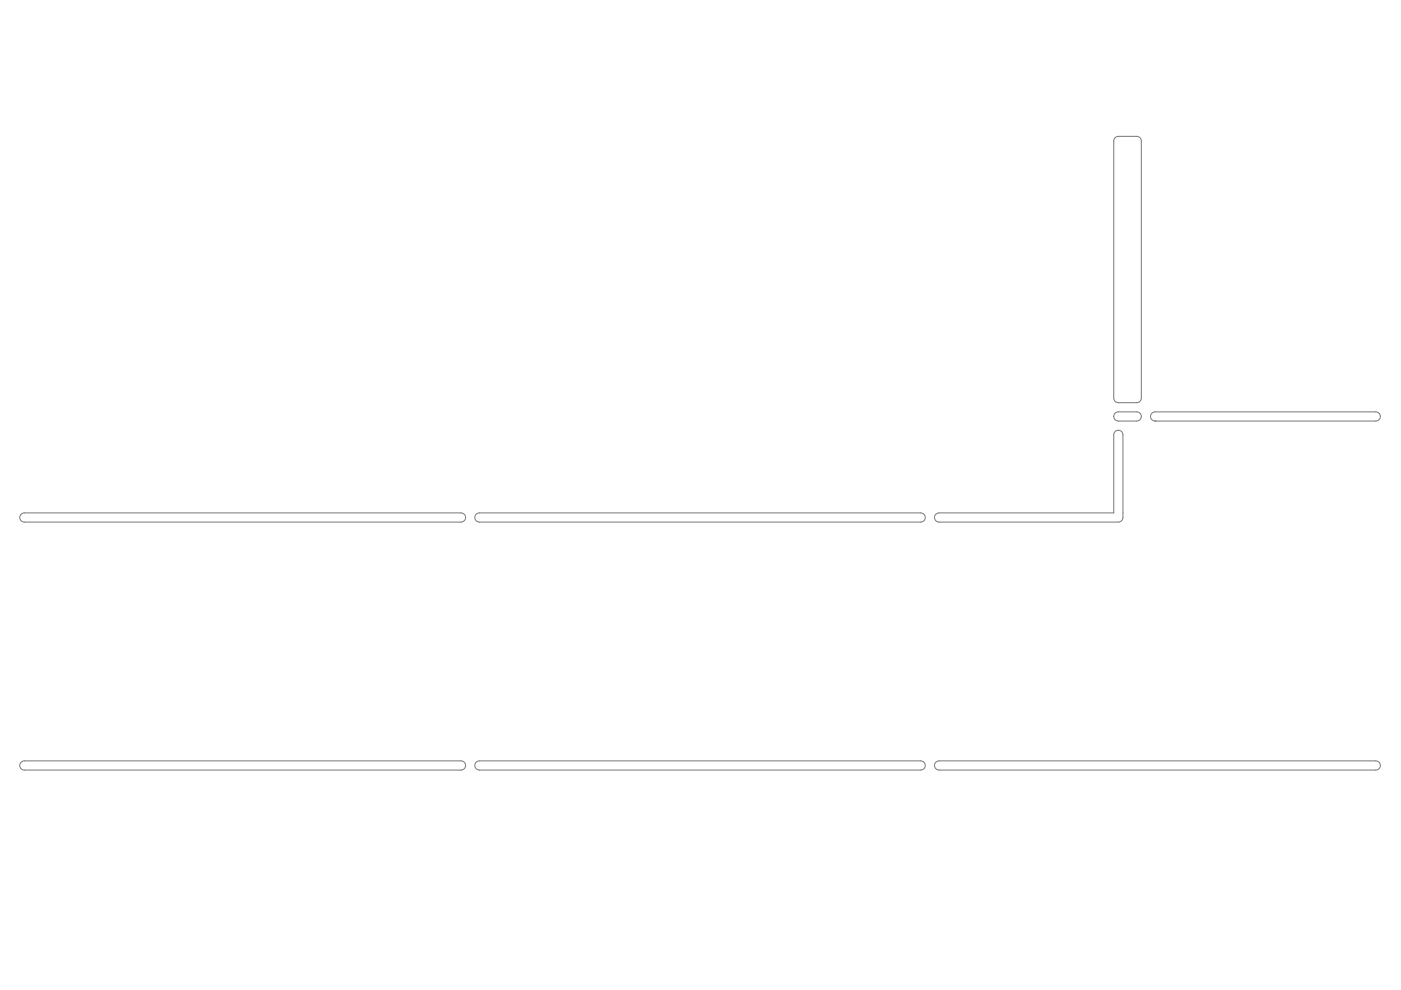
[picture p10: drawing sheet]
<svg xmlns="http://www.w3.org/2000/svg" width="297mm" height="210mm" viewBox="0 0 297 210" stroke-linecap="round" stroke-linejoin="round" font-family="sans-serif">
<path d="M236.4 29.2l.7-.3h3.9a.97 .97 0 0 1 1 1v54.5a.97 .97 0 0 1-1 1h-3.9a.97 .97 0 0 1-1-1v-54.5zM236.4 87.6l.7-.3h3.9a.97 .97 0 0 1 1 1 .97 .97 0 0 1-1 1h-3.9a.97 .97 0 0 1-.9-.6 .97 .97 0 0 1 .2-1.1zM244.2 87.6l.7-.3h46.8a.97 .97 0 0 1 1 1 .97 .97 0 0 1-1 1h-46.8a.97 .97 0 0 1-.9-.6 .97 .97 0 0 1 .2-1.1zM244.9 89.3h.1M4.5 109l.7-.3h92.5a.97 .97 0 0 1 1 1 .97 .97 0 0 1-1 1h-92.5a.97 .97 0 0 1-.9-.6 .97 .97 0 0 1 .2-1.1zM101 109l.6-.3h93.6a.97 .97 0 0 1 1 1 .97 .97 0 0 1-1 1h-93.6a.97 .97 0 0 1-.9-.6 .97 .97 0 0 1 .3-1.1zM198.4 109l.7-.3h37v-16.5a.97 .97 0 0 1 1-1 .97 .97 0 0 1 1 1v17.5a.97 .97 0 0 1-1 1h-38a.97 .97 0 0 1-.9-.6 .97 .97 0 0 1 .2-1.1zM4.5 161.6l.7-.3h92.5a.97 .97 0 0 1 1 1 .97 .97 0 0 1-1 1h-92.5a.97 .97 0 0 1-.9-.6 .97 .97 0 0 1 .2-1.1zM101 161.6l.6-.3h93.6a.97 .97 0 0 1 1 1 .97 .97 0 0 1-1 1h-93.6a.97 .97 0 0 1-.9-.6 .97 .97 0 0 1 .3-1.1zM198.4 161.6l.7-.3h92.6a.97 .97 0 0 1 1 1 .97 .97 0 0 1-1 1h-92.6a.97 .97 0 0 1-.9-.6 .97 .97 0 0 1 .2-1.1z" fill="none" stroke="#787878" stroke-width=".21"/>
</svg>
